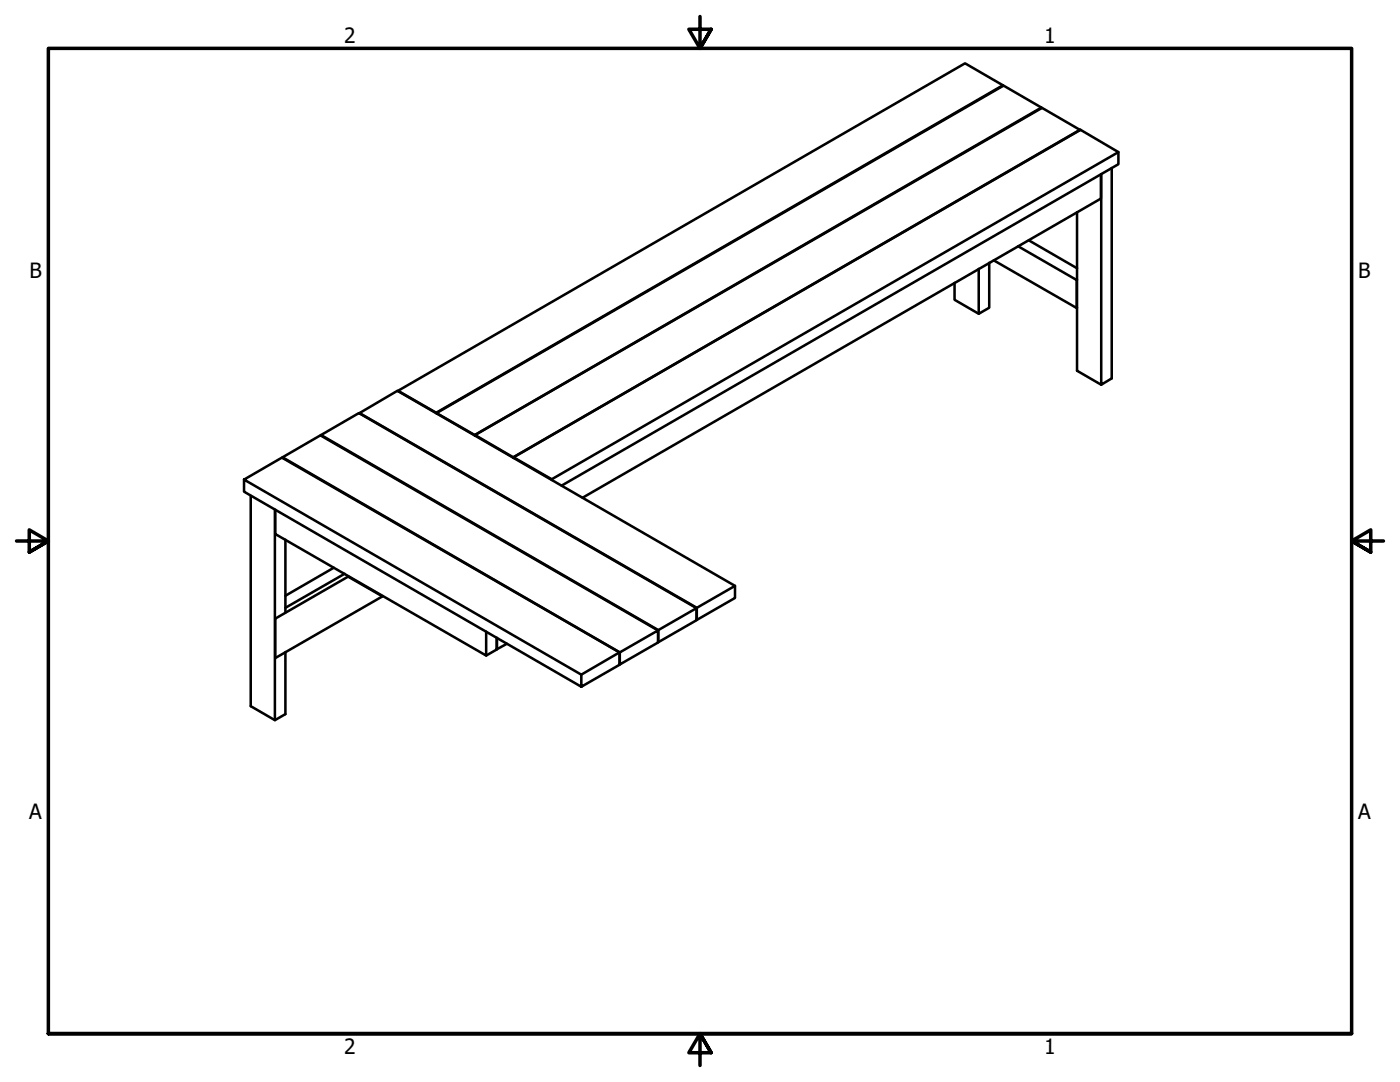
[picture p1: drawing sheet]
<svg xmlns="http://www.w3.org/2000/svg" width="279mm" height="216mm" viewBox="0 0 279 216" stroke-linecap="round" stroke-linejoin="round" font-family="sans-serif">
<defs><g id="words">
<g font-size="4.2">
<text x="68.7" y="8.6">2</text>
<text x="208.4" y="8.6">1</text>
<text x="5.9" y="55.5">B</text>
<text x="271.1" y="55.5">B</text>
<text x="5.8" y="163.4">A</text>
<text x="271" y="163.4">A</text>
<text x="68.7" y="210.3">2</text>
<text x="208.4" y="210.3">1</text>
</g>
</g></defs>
<!-- layer: Visible (ANSI) -->
<g fill="none" stroke="#000" stroke-width=".51">
<path d="M200.2 17.1v-.1l-113.1 65.4M200.2 17l-7.6-4.4-113.2 65.4M207.8 21.5l-7.5-4.4-113.2 65.3M207.8 21.5l-113.1 65.3M215.5 26l-7.5-4.5-113.2 65.3M215.5 25.9l-113.1 65.3M219.7 34.8v4.8l-103.4 59.7M221.9 33.5v42l-2.1 1.3v-42.1M223.2 30.4l-113.1 65.2v.2M195.3 53.7v8.9M197.4 52.5v8.9l-2.1 1.2-4.8-2.8v-3.3M203.2 49.1l11.7 6.8v5.6l-16.6-9.6"/>
<path d="M205.3 47.9l9.6 5.6M214.9 55.8v.1M214.9 42.4v31.6l4.9 2.8M79.4 78l7.7 4.4M214.9 61.4v.1M48.7 95.7v2.4l67.3 38.9v-2.4l-67.3-38.9 7.6-4.4 67.3 38.9v2.5l-7.6 4.3M50 98.9v42l4.9 2.8 2.1-1.2v-12.4M56.4 91.4v-.2l67.3 39M56.4 91.2l7.5-4.3 67.4 38.9M64.1 86.9v-.1l67.3 38.9-.1 2.4M64.1 86.8l7.5-4.4 67.4 38.9v2.5l-7.6 4.3M71.8 82.5l67.3 38.8-.1 2.3"/>
<path d="M71.8 82.4l7.5-4.4 67.4 38.9v2.4l-7.6 4.4M87.1 82.5l7.6 4.4M94.8 86.9v-.1l7.6 4.5M102.5 91.2l113.1-65.3 7.6 4.5v2.4l-111.1 64.1M102.5 91.4v-.2l7.6 4.4M54.9 101.7v42M54.9 101.7v4.9l42.1 24.2v-4.8M57 107.7v14.5M66.6 113.3l-9.6 5.6M68.8 114.5l-11.8 6.8M69.5 115.1l-14.6 8.3v7.9l21.4-12.3M69.5 115l6.9 3.9"/>
<path d="M146.7 116.9l-7.6 4.4M99.1 127.3v2.3l-2.1 1.2M99.2 127.3l-.1 2.2M101.2 128.5l-2 1M123.6 132.5l.1 .1M123.6 130.2l-7.6 4.4M123.7 130.2l7.6-4.4v2.4l-7.6 4.4zM139 121.3l-7.6 4.4"/>
</g>
<!-- layer: Border (ANSI) -->
<path d="M139.7 3.3v6.4l-2.2-3.9h4.4l-2.2 3.9 2.2-3.9M3.3 107.9h6.4l-3.9-2.2v4.5l3.9-2.3-3.9 2.3M276.1 107.9h-6.4l3.9-2.2v4.5l-3.9-2.3 3.9 2.3M9.7 206.2v-196.5h260v196.5h-260h260M141.9 210.1l-2.2-3.9 2.2 3.9h-4.4l2.2-3.9v6.4" fill="none" stroke="#000" stroke-width=".7"/>
<use href="#words"/>
</svg>
